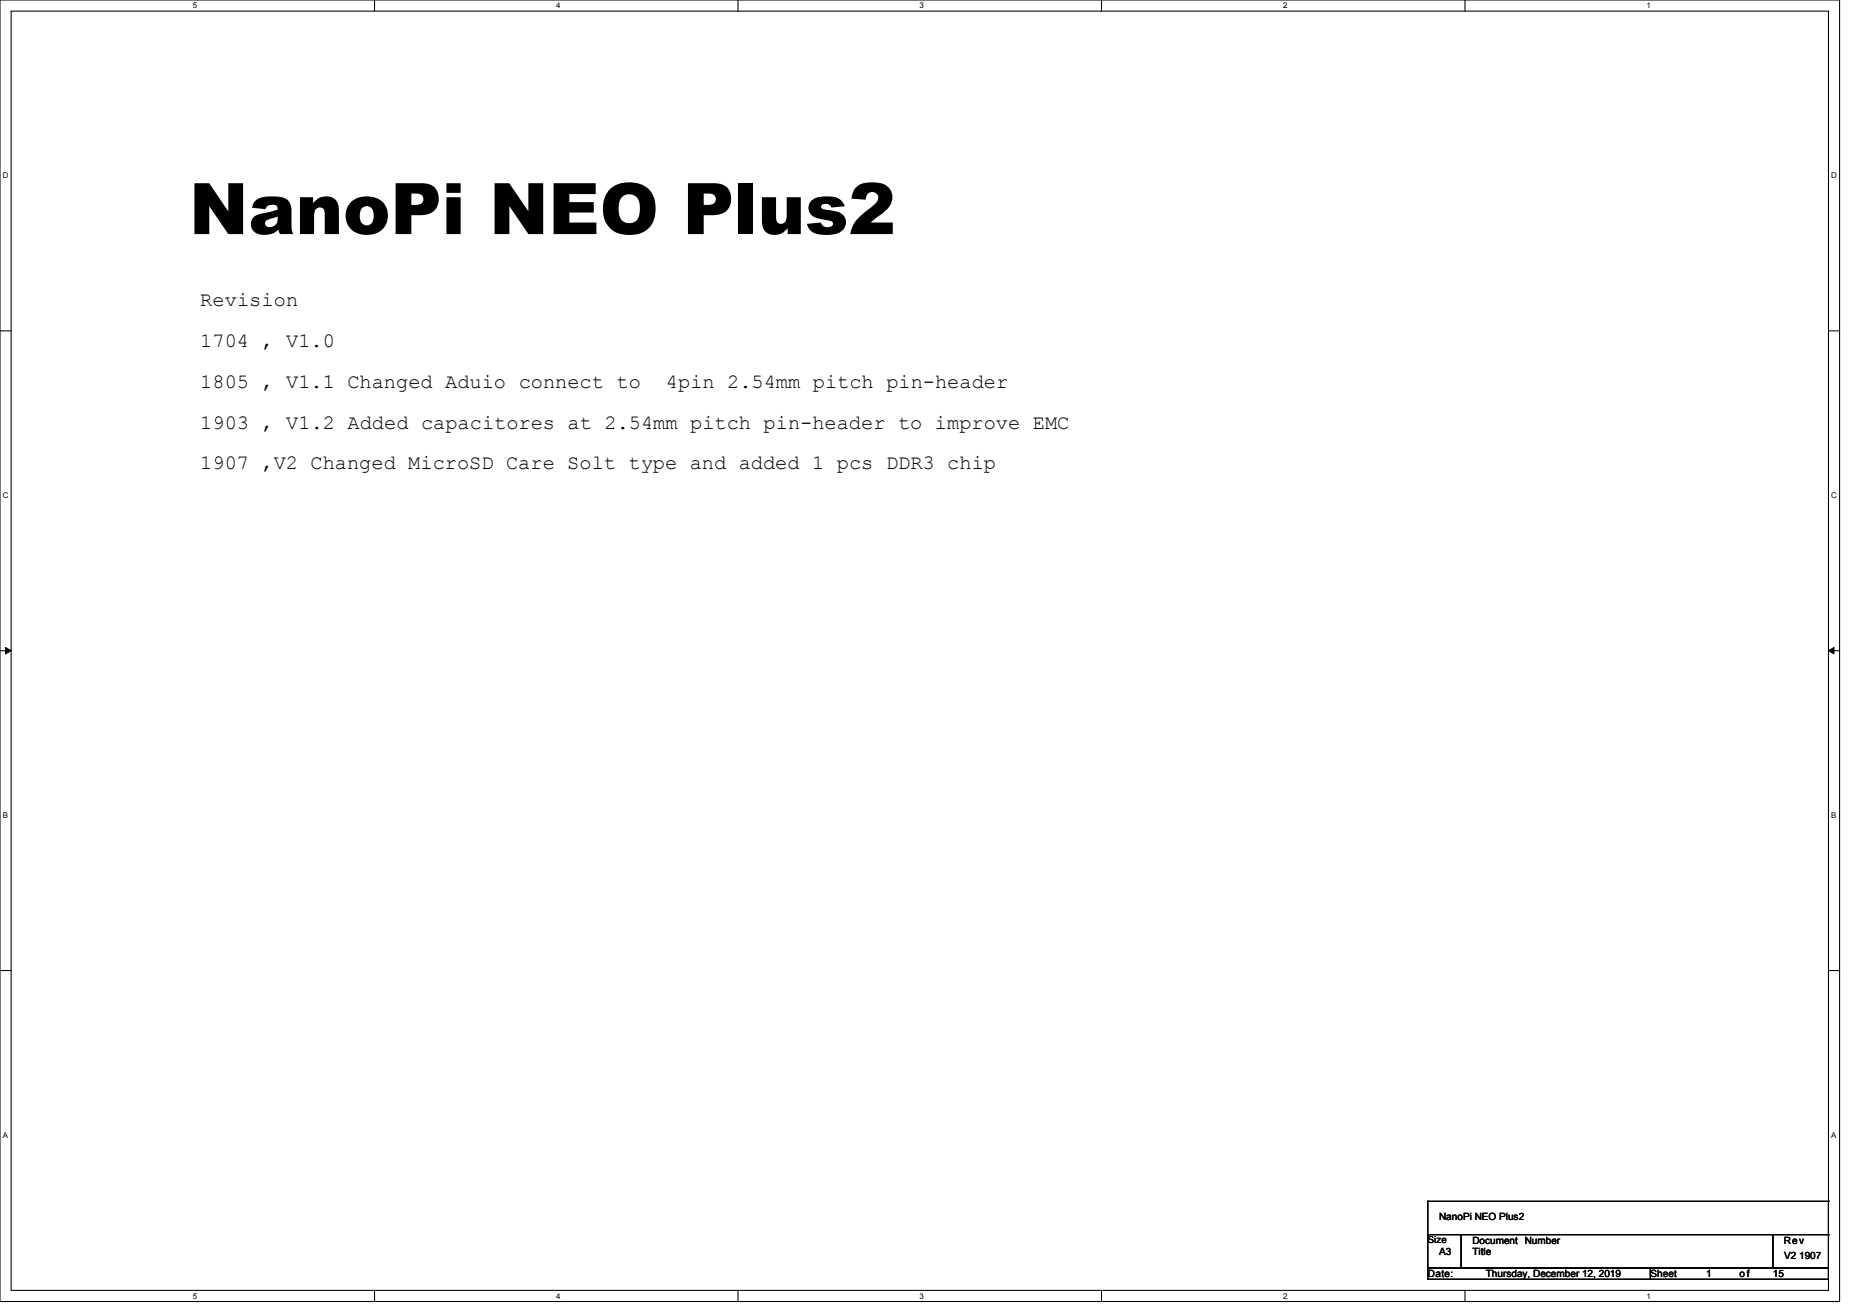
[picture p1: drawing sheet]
<svg xmlns="http://www.w3.org/2000/svg" width="297mm" height="210mm" viewBox="0 0 297 210" stroke-linecap="round" stroke-linejoin="round" font-family="sans-serif">
<defs><g id="words">
<text font-size="11.3" x="30.2" y="37.4">NanoPi NEO Plus2</text>
<g font-size="3.2">
<text x="32" y="48.9">Revision</text>
<text x="32" y="55.4">1704 , V1.0</text>
<text x="32" y="61.9">1805 , V1.1 Changed Aduio connect to</text>
<text x="106.4" y="61.9">4pin 2.54mm pitch pin-header</text>
<text x="32" y="68.4">1903 , V1.2 Added capacitores at 2.54mm pitch pin-header to improve EMC</text>
<text x="32" y="74.9">1907 ,V2 Changed MicroSD Care Solt type and added 1 pcs DDR3 chip</text>
</g>
<g font-size="1.6">
<text x="229.9" y="194.9">NanoPi NEO Plus2</text>
<text x="228.1" y="204">Date:</text>
<text x="229.9" y="200.4">A3</text>
<text x="235.2" y="198.6">Document Number</text>
<text x="235.2" y="200.4">Title</text>
<text x="237.4" y="204">Thursday, December 12, 2019</text>
<text x="263.7" y="204">Sheet</text>
<text x="272.6" y="204">1</text>
<text x="277.9" y="204">of</text>
<text x="283.3" y="204">15</text>
<text x="285" y="198.6">Rev</text>
<text x="285" y="201.1">V2 1907</text>
</g>
<text font-size="1.5" x="228.1" y="198.6">Size</text>
<g font-size="1.3">
<text x="30.8" y="1.3">5</text>
<text x="88.9" y="1.3">4</text>
<text x="146.9" y="1.3">3</text>
<text x="205" y="1.3">2</text>
<text x="263.1" y="1.3">1</text>
<text x=".4" y="28.5">D</text>
<text x="292.5" y="28.5">D</text>
<text x=".4" y="79.5">C</text>
<text x="292.5" y="79.5">C</text>
<text x=".4" y="130.6">B</text>
<text x="292.5" y="130.6">B</text>
<text x=".4" y="181.7">A</text>
<text x="292.5" y="181.7">A</text>
<text x="30.8" y="207.4">5</text>
<text x="88.9" y="207.4">4</text>
<text x="146.9" y="207.4">3</text>
<text x="205" y="207.4">2</text>
<text x="263.1" y="207.4">1</text>
</g>
</g></defs>
<path d="M0 0h293.9v207.8h-293.9zM1.8 1.8h290.3v204.3h-290.3z" fill="none" stroke="#000" stroke-width=".17"/>
<g fill="#fff">
<path d="M30.8 .2h.7v1.4h-.7z"/>
<path d="M30.8 206.2h.7v1.5h-.7z"/>
</g>
<path d="M59.8 0v1.8M59.8 206.1v1.7" fill="none" stroke="#000" stroke-width=".17"/>
<g fill="#fff">
<path d="M88.9 .2h.7v1.4h-.7z"/>
<path d="M88.9 206.2h.7v1.5h-.7z"/>
</g>
<path d="M117.9 0v1.8M117.9 206.1v1.7" fill="none" stroke="#000" stroke-width=".17"/>
<g fill="#fff">
<path d="M146.9 .2h.7v1.4h-.7z"/>
<path d="M146.9 206.2h.7v1.5h-.7z"/>
</g>
<path d="M176 0v1.8M176 206.1v1.7" fill="none" stroke="#000" stroke-width=".17"/>
<g fill="#fff">
<path d="M205 .2h.7v1.4h-.7z"/>
<path d="M205 206.2h.7v1.5h-.7z"/>
</g>
<path d="M234.1 0v1.8M234.1 206.1v1.7" fill="none" stroke="#000" stroke-width=".17"/>
<g fill="#fff">
<path d="M263.1 .2h.7v1.4h-.7z"/>
<path d="M263.1 206.2h.7v1.5h-.7z"/>
<path d="M.4 27.3h1v1.4h-1z"/>
<path d="M292.6 27.3h.9v1.4h-.9z"/>
<path d="M.4 78.4h1v1.4h-1z"/>
<path d="M292.6 78.4h.9v1.4h-.9z"/>
</g>
<path d="M0 52.8h1.8M292.1 52.8h1.8" fill="none" stroke="#000" stroke-width=".17"/>
<g fill="#fff">
<path d="M.4 129.4h.9v1.5h-.9z"/>
<path d="M292.6 129.4h.8v1.5h-.8z"/>
</g>
<path d="M0 103.9h1.8M292.1 103.9h1.8" fill="none" stroke="#000" stroke-width=".17"/>
<path d="M.9 103.4l.9 .5-.9 .5zM292.1 103.9l.9-.5v1z" fill="#000" stroke="#000" stroke-width=".16"/>
<g fill="#fff">
<path d="M.4 180.5h.9v1.4h-.9z"/>
<path d="M292.6 180.5h.8v1.4h-.8z"/>
</g>
<g fill="none" stroke="#000" stroke-width=".17">
<path d="M0 155h1.8M292.1 155h1.8M228.1 197.2h5.3v5.3h-5.3zM228.1 191.8h.1M228.1 191.8v5.4M228.1 191.8h64M233.4 197.2h49.8v5.3h-49.8zM283.2 197.2h8.9v5.3h-8.9zM292.1 191.8h.1M292.1 197.2h.1M292.1 191.8v5.4M228.1 202.5h35.6v1.8h-35.6z"/>
<path d="M263.7 202.5h28.4v1.8h-28.4z"/>
</g>
<use href="#words"/>
</svg>
